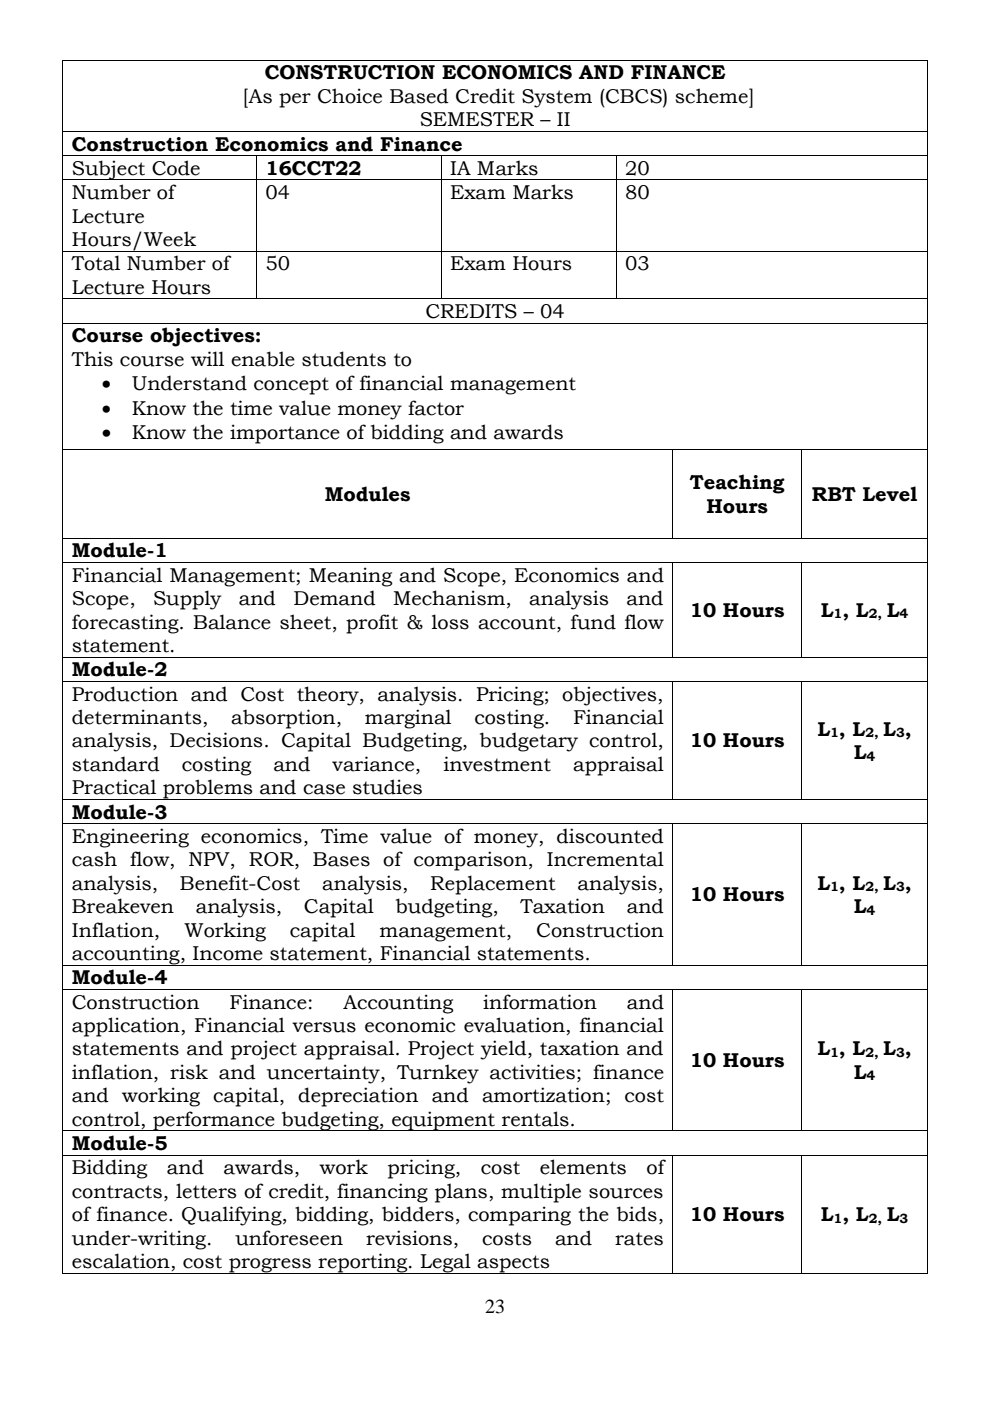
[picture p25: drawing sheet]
<svg xmlns="http://www.w3.org/2000/svg" width="210mm" height="297mm" viewBox="0 0 210 297" stroke-linecap="round" stroke-linejoin="round" font-family="sans-serif">
<defs><g id="words">
<g font-size="4.2">
<text x="56.1" y="16.8">CONSTRUCTION ECONOMICS AND FINANCE</text>
<text x="51.5" y="21.8">[As per Choice Based Credit System (CBCS) scheme]</text>
<text x="89" y="26.8">SEMESTER – II</text>
<text x="15.2" y="31.9">Construction Economics and Finance</text>
<text x="15.2" y="37.1">Subject Code</text>
<text x="56.3" y="37.1">16CCT22</text>
<text x="95.4" y="37.1">IA Marks</text>
<text x="132.5" y="37.1">20</text>
<text x="15.2" y="42.2">Number of</text>
<text x="15.2" y="47.2">Lecture</text>
<text x="56.3" y="42.2">04</text>
<text x="95.4" y="42.2">Exam Marks</text>
<text x="132.5" y="42.2">80</text>
<text x="15.2" y="52.2">Hours/Week</text>
<text x="15.2" y="57.3">Total Number of</text>
<text x="56.3" y="57.3">50</text>
<text x="95.4" y="57.3">Exam Hours</text>
<text x="132.5" y="57.3">03</text>
<text x="15.2" y="62.3">Lecture Hours</text>
<text x="90.2" y="67.4">CREDITS – 04</text>
<text x="15.2" y="77.6">This course will enable students to</text>
<text x="15.2" y="72.6">Course objectives:</text>
<text x="21.6" y="82.8">•</text>
<text x="27.9" y="82.8">Understand concept of financial management</text>
<text x="21.6" y="88">•</text>
<text x="27.9" y="88">Know the time value money factor</text>
<text x="21.6" y="93.2">•</text>
<text x="27.9" y="93.2">Know the importance of bidding and awards</text>
<text x="68.9" y="106.3">Modules</text>
<text x="146.3" y="103.8">Teaching</text>
<text x="172.1" y="106.3">RBT Level</text>
<text x="149.8" y="108.7">Hours</text>
<text x="15.2" y="118.2">Module-1</text>
<text x="15.2" y="123.3">Financial Management; Meaning and Scope, Economics and</text>
<text x="15.2" y="128.3">Scope,</text>
<text x="32.5" y="128.3">Supply</text>
<text x="50.6" y="128.3">and</text>
<text x="62.2" y="128.3">Demand</text>
<text x="83.4" y="128.3">Mechanism,</text>
<text x="112.2" y="128.3">analysis</text>
<text x="132.8" y="128.3">and</text>
<text x="146.3" y="130.8">10 Hours</text>
<text x="174" y="130.8">L , L</text>
<text x="188" y="130.8">L</text>
<text x="15.2" y="133.3">forecasting. Balance sheet, profit &amp; loss account, fund flow</text>
<text x="15.2" y="138.3">statement.</text>
<text x="15.2" y="143.4">Module-2</text>
<text x="15.2" y="148.5">Production and Cost theory, analysis. Pricing; objectives,</text>
<text x="15.2" y="153.5">determinants,</text>
<text x="49" y="153.5">absorption,</text>
<text x="77.4" y="153.5">marginal</text>
<text x="100.6" y="153.5">costing.</text>
<text x="121.5" y="153.5">Financial</text>
<text x="173.3" y="156">L , L</text>
<text x="187.3" y="156">L ,</text>
<text x="15.2" y="158.5">analysis, Decisions. Capital Budgeting, budgetary control,</text>
<text x="146.3" y="158.5">10 Hours</text>
<text x="181" y="161">L</text>
<text x="15.2" y="163.4">standard</text>
<text x="38.6" y="163.4">costing</text>
<text x="58" y="163.4">and</text>
<text x="70.5" y="163.4">variance,</text>
<text x="94" y="163.4">investment</text>
<text x="121.5" y="163.4">appraisal</text>
<text x="15.2" y="168.4">Practical problems and case studies</text>
<text x="15.2" y="173.6">Module-3</text>
<text x="15.2" y="178.7">Engineering economics, Time value of money, discounted</text>
<text x="15.2" y="183.7">cash flow, NPV, ROR, Bases of comparison, Incremental</text>
<text x="15.2" y="188.6">analysis,</text>
<text x="38.1" y="188.6">Benefit-Cost</text>
<text x="68.3" y="188.6">analysis,</text>
<text x="91.2" y="188.6">Replacement</text>
<text x="122.5" y="188.6">analysis,</text>
<text x="146.3" y="191.1">10 Hours</text>
<text x="173.3" y="188.6">L , L</text>
<text x="187.3" y="188.6">L ,</text>
<text x="15.2" y="193.6">Breakeven</text>
<text x="41.5" y="193.6">analysis,</text>
<text x="64.4" y="193.6">Capital</text>
<text x="83.9" y="193.6">budgeting,</text>
<text x="110.4" y="193.6">Taxation</text>
<text x="132.9" y="193.6">and</text>
<text x="181" y="193.6">L</text>
<text x="15.2" y="198.6">Inflation,</text>
<text x="15.2" y="203.5">accounting, Income statement, Financial statements.</text>
<text x="39.1" y="198.6">Working</text>
<text x="61.5" y="198.6">capital</text>
<text x="80.5" y="198.6">management,</text>
<text x="113.7" y="198.6">Construction</text>
<text x="15.2" y="208.7">Module-4</text>
<text x="15.2" y="213.8">Construction</text>
<text x="48.7" y="213.8">Finance:</text>
<text x="72.8" y="213.8">Accounting</text>
<text x="102.4" y="213.8">information</text>
<text x="132.9" y="213.8">and</text>
<text x="15.2" y="218.8">application, Financial versus economic evaluation, financial</text>
<text x="15.2" y="223.8">statements and project appraisal. Project yield, taxation and</text>
<text x="146.3" y="226.3">10 Hours</text>
<text x="173.3" y="223.8">L , L</text>
<text x="187.3" y="223.8">L ,</text>
<text x="15.2" y="228.7">inflation, risk and uncertainty, Turnkey activities; finance</text>
<text x="15.2" y="233.7">and working capital, depreciation and amortization; cost</text>
<text x="181" y="228.7">L</text>
<text x="15.2" y="238.7">control, performance budgeting, equipment rentals.</text>
<text x="15.2" y="243.8">Module-5</text>
<text x="15.2" y="249">Bidding</text>
<text x="35.4" y="249">and</text>
<text x="47.4" y="249">awards,</text>
<text x="67.8" y="249">work</text>
<text x="82.1" y="249">pricing,</text>
<text x="101.9" y="249">cost</text>
<text x="114.5" y="249">elements</text>
<text x="137.1" y="249">of</text>
<text x="15.2" y="254">contracts, letters of credit, financing plans, multiple sources</text>
<text x="15.2" y="258.9">of finance. Qualifying, bidding, bidders, comparing the bids,</text>
<text x="15.2" y="263.9">under-writing.</text>
<text x="49.9" y="263.9">unforeseen</text>
<text x="77.6" y="263.9">revisions,</text>
<text x="102.2" y="263.9">costs</text>
<text x="117.7" y="263.9">and</text>
<text x="130.4" y="263.9">rates</text>
<text x="146.3" y="258.9">10 Hours</text>
<text x="174" y="258.9">L , L</text>
<text x="188" y="258.9">L</text>
<text x="15.2" y="268.9">escalation, cost progress reporting. Legal aspects</text>
<text x="102.9" y="278.4">23</text>
</g>
<g font-size="2.8">
<text x="176.7" y="131.1">1</text>
<text x="184.2" y="131.1">2,</text>
<text x="190.7" y="131.1">4</text>
<text x="176" y="156.3">1</text>
<text x="183.5" y="156.3">2,</text>
<text x="183.7" y="161.3">4</text>
<text x="190" y="156.3">3</text>
<text x="176" y="189">1</text>
<text x="183.5" y="189">2,</text>
<text x="190" y="189">3</text>
<text x="183.7" y="193.9">4</text>
<text x="176" y="224.1">1</text>
<text x="183.5" y="224.1">2,</text>
<text x="190" y="224.1">3</text>
<text x="183.7" y="229.1">4</text>
<text x="176.7" y="259.2">1</text>
<text x="184.2" y="259.2">2,</text>
<text x="190.7" y="259.2">3</text>
</g>
</g></defs>
<g fill="#000">
<path d="M13.3 12.7h.1v.2h-.1zM196.6 12.7h.2v.2h-.2zM13.3 27.8h.1v.1h-.1zM13.3 32.9h.1v.2h-.1zM13.3 38.1h.1v.1h-.1zM54.3 32.9h.2v.2h-.2zM54.3 38.1h.2v.1h-.2zM93.4 32.9h.2v.2h-.2zM93.4 38.1h.2v.1h-.2zM130.6 32.9h.1v.2h-.1zM130.6 38.1h.1v.1h-.1zM196.6 27.8h.2v.1h-.2z"/>
<path d="M196.6 32.9h.2v.2h-.2zM196.6 38.1h.2v.1h-.2zM13.3 53.2h.1v.1h-.1zM54.3 53.2h.2v.1h-.2zM93.4 53.2h.2v.1h-.2zM130.6 53.2h.1v.1h-.1zM196.6 53.2h.2v.1h-.2zM13.3 63.3h.1v.2h-.1zM13.3 68.4h.1v.2h-.1zM54.3 63.3h.2v.2h-.2zM93.4 63.3h.2v.2h-.2zM130.6 63.3h.1v.2h-.1z"/>
<path d="M196.6 63.3h.2v.2h-.2zM196.6 68.4h.2v.2h-.2zM13.3 95.3h.1v.2h-.1zM142.6 95.3h.1v.2h-.1zM169.8 95.3h.2v.2h-.2zM196.6 95.3h.2v.2h-.2zM13.3 114h.1v.2h-.1zM13.3 119.2h.1v.1h-.1zM142.6 114h.1v.2h-.1zM142.6 119.2h.1v.1h-.1zM169.8 114h.2v.2h-.2zM169.8 119.2h.2v.1h-.2z"/>
<path d="M196.6 114h.2v.2h-.2zM196.6 119.2h.2v.1h-.2zM13.3 139.2h.1v.2h-.1zM142.6 139.2h.1v.2h-.1zM169.8 139.2h.2v.2h-.2zM196.6 139.2h.2v.2h-.2zM13.3 144.4h.1v.1h-.1zM142.6 144.4h.1v.1h-.1zM169.8 144.4h.2v.1h-.2zM196.6 144.4h.2v.1h-.2zM13.3 169.4h.1v.2h-.1zM13.3 174.5h.1v.2h-.1z"/>
<path d="M142.6 169.4h.1v.2h-.1zM142.6 174.5h.1v.2h-.1zM169.8 169.4h.2v.2h-.2zM169.8 174.5h.2v.2h-.2zM196.6 169.4h.2v.2h-.2zM196.6 174.5h.2v.2h-.2zM13.3 204.6h.1v.1h-.1zM13.3 209.7h.1v.1h-.1zM142.6 204.6h.1v.1h-.1zM142.6 209.7h.1v.1h-.1zM169.8 204.6h.2v.1h-.2zM169.8 209.7h.2v.1h-.2z"/>
<path d="M196.6 204.6h.2v.1h-.2zM196.6 209.7h.2v.1h-.2zM13.3 239.7h.1v.2h-.1zM142.6 239.7h.1v.2h-.1zM169.8 239.7h.2v.2h-.2zM196.6 239.7h.2v.2h-.2zM13.3 244.8h.1v.2h-.1zM142.6 244.8h.1v.2h-.1zM169.8 244.8h.2v.2h-.2zM196.6 244.8h.2v.2h-.2zM13.3 269.8h.1v.2h-.1zM142.6 269.8h.1v.2h-.1z"/>
<path d="M169.8 269.8h.2v.2h-.2zM196.6 269.8h.2v.2h-.2z"/>
</g>
<g fill="none" stroke="#000" stroke-width=".21">
<path d="M13.3 12.9v14.9M13.4 12.8h183.2M196.7 12.9v14.9M13.3 27.9v5M13.3 33.1v5M13.3 38.2v15M13.4 27.9h183.2M13.4 33h40.9M13.4 38.1h40.9M54.4 33.1v5M54.4 38.2v15M54.5 33h38.9"/>
<path d="M54.5 38.1h38.9M93.5 33.1v5M93.5 38.2v15M93.6 33h37M93.6 38.1h37M130.6 33.1v5M130.6 38.2v15M130.7 33h65.9M130.7 38.1h65.9M196.7 27.9v5M196.7 33.1v5M196.7 38.2v15"/>
<path d="M13.3 53.3v10M13.4 53.3h40.9M54.4 53.3v10M54.5 53.3h38.9M93.5 53.3v10M93.6 53.3h37M130.6 53.3v10M130.7 53.3h65.9M196.7 53.3v10M13.3 63.5v4.9M13.3 68.6v26.7M13.4 63.4h40.9"/>
<path d="M13.4 68.5h183.2M54.5 63.4h38.9M93.6 63.4h37M130.7 63.4h65.9M196.7 63.5v4.9M196.7 68.6v26.7M13.3 95.5v18.5M13.4 95.4h129.2M142.7 95.5v18.5M142.7 95.4h27.1M169.9 95.5v18.5M170 95.4h26.6"/>
<path d="M196.7 95.5v18.5M13.3 114.2v5M13.3 119.3v19.9M13.4 114.1h129.2M13.4 119.3h129.2M142.7 119.3v19.9M142.7 114.1h27.1M142.7 119.3h27.1M169.9 119.3v19.9M170 114.1h26.6M170 119.3h26.6M196.7 114.2v5"/>
<path d="M196.7 119.3v19.9M13.3 139.4v5M13.4 139.3h129.2M142.7 139.3h27.1M170 139.3h26.6M196.7 139.4v5M13.3 144.5v24.9M13.4 144.4h129.2M142.7 144.5v24.9M142.7 144.4h27.1M169.9 144.5v24.9M170 144.4h26.6"/>
<path d="M196.7 144.5v24.9M13.3 169.6v4.9M13.3 174.7v29.9M13.4 169.5h129.2M13.4 174.6h129.2M142.7 174.7v29.9M142.7 169.5h27.1M142.7 174.6h27.1M169.9 174.7v29.9M170 169.5h26.6M170 174.6h26.6M196.7 169.6v4.9"/>
<path d="M196.7 174.7v29.9M13.3 204.7v5M13.3 209.8v29.9M13.4 204.6h129.2M13.4 209.8h129.2M142.7 209.8v29.9M142.7 204.6h27.1M142.7 209.8h27.1M169.9 209.8v29.9M170 204.6h26.6M170 209.8h26.6M196.7 204.7v5"/>
<path d="M196.7 209.8v29.9M13.3 239.9v4.9M13.4 239.8h129.2M142.7 239.8h27.1M170 239.8h26.6M196.7 239.9v4.9M13.3 245v24.8M13.4 244.9h129.2M142.7 245v24.8M142.7 244.9h27.1M169.9 245v24.8M170 244.9h26.6"/>
<path d="M196.7 245v24.8M13.4 269.9h129.2M142.7 269.9h27.1M170 269.9h26.6"/>
</g>
<use href="#words"/>
</svg>
